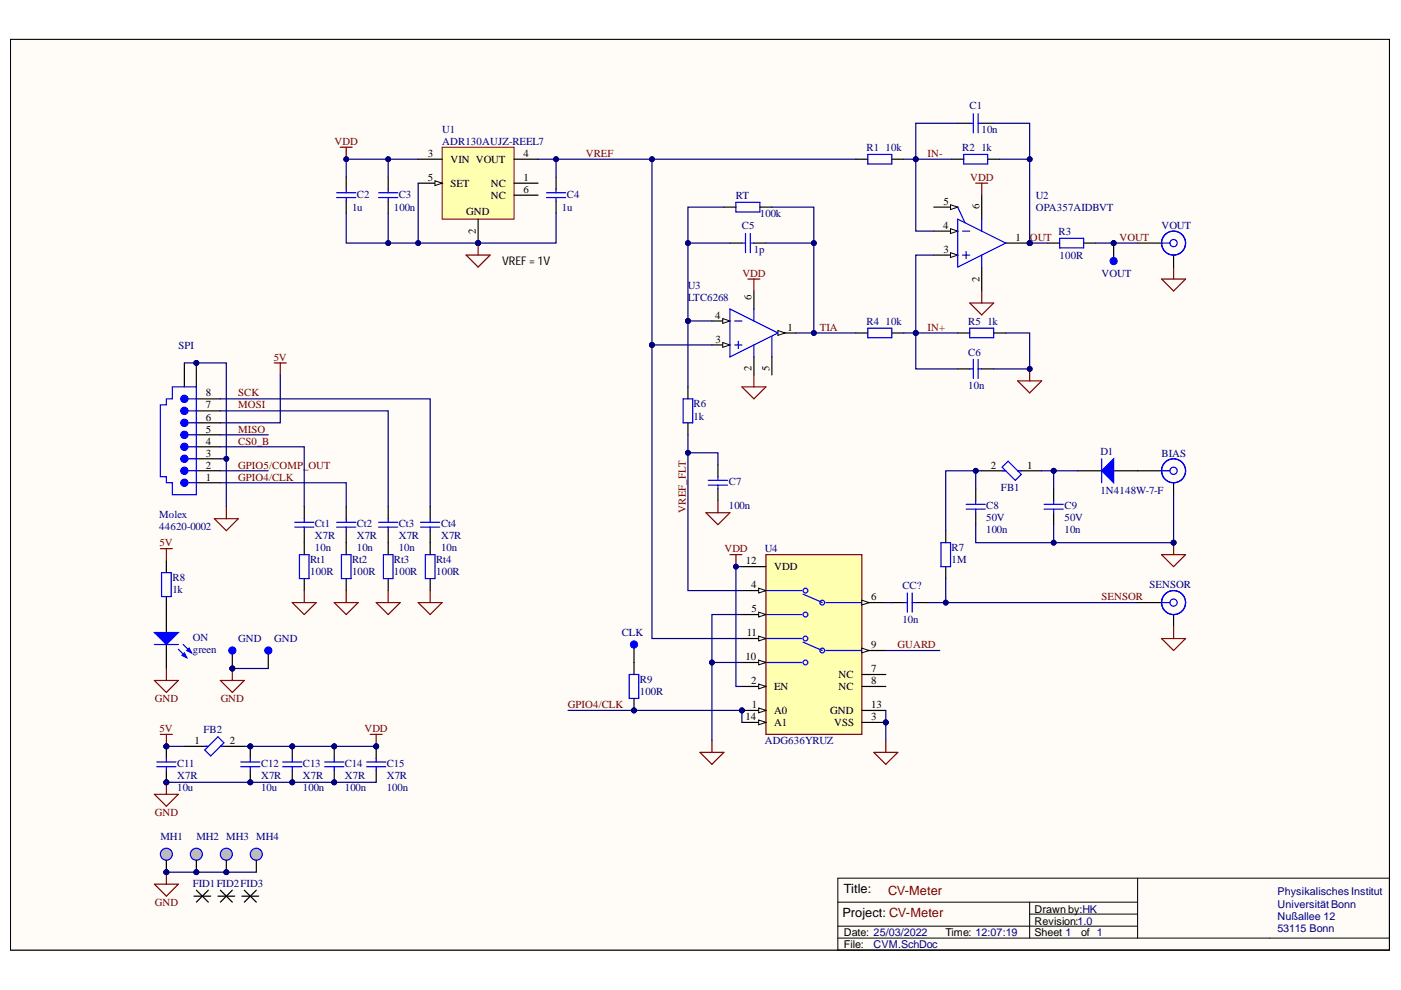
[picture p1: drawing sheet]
<svg xmlns="http://www.w3.org/2000/svg" width="297mm" height="210mm" viewBox="0 0 297 210" stroke-linecap="round" stroke-linejoin="round" font-family="sans-serif">
<defs><g id="words">
<g font-size="2.7">
<text x="178.9" y="189.4">Title:</text>
<text x="178.6" y="194.5">Project: CV-Meter</text>
</g>
<text font-size="2.7" fill="#800000" x="188.3" y="189.7">CV-Meter</text>
<text font-size="2.5" x="106.5" y="56.2">VREF =1V</text>
<g font-size="2.3" fill="#000080">
<text x="205.5" y="23.1">C1</text>
<text x="93.8" y="28.2">U1</text>
<text x="208.1" y="28.2">10n</text>
<text x="93.8" y="30.8">ADR130AUJZ-REEL7</text>
<text x="183.7" y="32">R1</text>
<text x="187.8" y="32">10k</text>
<text x="204" y="32">R2</text>
<text x="208.1" y="32">1k</text>
<text x="75.6" y="41.9">C2</text>
<text x="84.5" y="41.9">C3</text>
<text x="120.2" y="41.9">C4</text>
<text x="74.6" y="44.7">1u</text>
<text x="83.5" y="44.7">100n</text>
<text x="119.1" y="44.7">1u</text>
<text x="156" y="42.2">RT</text>
<text x="161.1" y="46">100k</text>
<text x="219.6" y="42.2">U2</text>
<text x="219.6" y="44.7">OPA357AIDBVT</text>
<text x="157.3" y="48.5">C5</text>
<text x="159.8" y="53.6">1p</text>
<text x="224.4" y="49.8">R3</text>
<text x="246.2" y="48.5">VOUT</text>
<text x="224.7" y="54.9">100R</text>
<text x="233.5" y="58.7">VOUT</text>
<text x="145.8" y="61.2">U3</text>
<text x="145.8" y="63.8">LTC6268</text>
<text x="183.7" y="68.8">R4</text>
<text x="187.8" y="68.8">10k</text>
<text x="205.3" y="68.8">R5</text>
<text x="209.3" y="68.8">1k</text>
<text x="37.8" y="73.9">SPI</text>
<text x="205.3" y="75.4">C6</text>
<text x="205.3" y="82.5">10n</text>
<text x="147.1" y="89">1k</text>
<text x="147.1" y="86.3">R6</text>
<text x="233.3" y="96.6">D1</text>
<text x="246.2" y="96.8">BIAS</text>
<text x="154.5" y="108">100n</text>
<text x="154.5" y="102.9">C7</text>
<text x="209.1" y="108">C8</text>
<text x="212.2" y="104.2">FB1</text>
<text x="225.7" y="108">C9</text>
<text x="233.3" y="104.7">1N4148W-7-F</text>
<text x="33.8" y="109.8">Molex</text>
<text x="33.8" y="112.3">44620-0002</text>
<text x="66.8" y="111.8">Ct1</text>
<text x="75.6" y="111.8">Ct2</text>
<text x="84.5" y="111.8">Ct3</text>
<text x="93.5" y="111.8">Ct4</text>
<text x="209.1" y="113.1">100n</text>
<text x="209.1" y="110.5">50V</text>
<text x="225.7" y="113.1">10n</text>
<text x="225.7" y="110.5">50V</text>
<text x="65.7" y="119.4">Rt1</text>
<text x="66.8" y="116.9">10n</text>
<text x="66.8" y="114.3">X7R</text>
<text x="74.6" y="119.4">Rt2</text>
<text x="75.6" y="116.9">10n</text>
<text x="75.6" y="114.3">X7R</text>
<text x="83.5" y="119.4">Rt3</text>
<text x="84.5" y="116.9">10n</text>
<text x="84.5" y="114.3">X7R</text>
<text x="92.5" y="119.4">Rt4</text>
<text x="93.5" y="116.9">10n</text>
<text x="93.5" y="114.3">X7R</text>
<text x="162.1" y="117.1">U4</text>
<text x="201.7" y="119.4">1M</text>
<text x="201.7" y="116.9">R7</text>
<text x="36.6" y="125.7">1k</text>
<text x="36.6" y="123.2">R8</text>
<text x="65.7" y="121.9">100R</text>
<text x="74.6" y="121.9">100R</text>
<text x="83.5" y="121.9">100R</text>
<text x="92.5" y="121.9">100R</text>
<text x="191.3" y="125">CC?</text>
<text x="243.7" y="124.7">SENSOR</text>
<text x="40.9" y="135.9">ON</text>
<text x="50.5" y="136.1">GND</text>
<text x="58.1" y="136.1">GND</text>
<text x="131.8" y="134.9">CLK</text>
<text x="191.3" y="132.1">10n</text>
<text x="40.9" y="138.4">green</text>
<text x="135.6" y="147.3">100R</text>
<text x="135.6" y="144.8">R9</text>
<text x="43.2" y="155.5">FB2</text>
<text x="162.1" y="157.8">ADG636YRUZ</text>
<text x="37.6" y="167.7">10u</text>
<text x="37.6" y="162.6">C11</text>
<text x="37.6" y="165.2">X7R</text>
<text x="55.3" y="167.7">10u</text>
<text x="55.3" y="162.6">C12</text>
<text x="55.3" y="165.2">X7R</text>
<text x="64.2" y="167.7">100n</text>
<text x="64.2" y="162.6">C13</text>
<text x="64.2" y="165.2">X7R</text>
<text x="73.1" y="167.7">100n</text>
<text x="73.1" y="162.6">C14</text>
<text x="73.1" y="165.2">X7R</text>
<text x="82" y="167.7">100n</text>
<text x="82" y="162.6">C15</text>
<text x="82" y="165.2">X7R</text>
<text x="34" y="178.1">MH1</text>
<text x="41.6" y="178.1">MH2 MH3 MH4</text>
<text x="40.9" y="188">FID1FID2FID3</text>
<text x="270.9" y="189.8">PhysikalischesInstitut</text>
<text x="270.9" y="195.1">Nußallee 12</text>
<text x="270.9" y="197.6">53115 Bonn</text>
<text x="270.9" y="192.6">UniversitätBonn</text>
<text x="185.2" y="201">CVM.SchDoc</text>
</g>
<g font-size="2.3" fill="#800000">
<text x="70.9" y="30.8">VDD</text>
<text x="124.2" y="33.3">VREF</text>
<text x="196.7" y="33.3">IN-</text>
<text x="205.7" y="38.4">VDD</text>
<text x="218.3" y="51.1">OUT</text>
<text x="237.4" y="51.1">VOUT</text>
<text x="157.4" y="58.7">VDD</text>
<text x="173.8" y="70.1">TIA</text>
<text x="196.7" y="70.1">IN+</text>
<text x="58" y="76.4">5V</text>
<text x="50.5" y="86.6">MOSI</text>
<text x="50.5" y="84.1">SCK</text>
<text x="50.5" y="94.3">CS0_B</text>
<text x="50.5" y="91.8">MISO</text>
<text x="50.5" y="101.9">GPIO4/CLK</text>
<text x="50.5" y="99.4">GPIO5/COMP_OUT</text>
<text x="145.4" y="108.7" transform="rotate(-90 145.4 108.7)">VREF_FLT</text>
<text x="33.8" y="115.9">5V</text>
<text x="153.6" y="117.1">VDD</text>
<text x="233.5" y="127.3">SENSOR</text>
<text x="190.3" y="137.4">GUARD</text>
<text x="32.8" y="148.9">GND</text>
<text x="46.8" y="148.9">GND</text>
<text x="33.8" y="155.3">5V</text>
<text x="77.3" y="155.3">VDD</text>
<text x="120.4" y="150.2">GPIO4/CLK</text>
<text x="32.8" y="173">GND</text>
<text x="32.8" y="192">GND</text>
</g>
<g font-size="2.3">
<text x="90.7" y="33.3">3</text>
<text x="95.5" y="34.6">VIN VOUT</text>
<text x="111" y="33.3">4</text>
<text x="90.7" y="38.4">5</text>
<text x="95.5" y="39.7">SET</text>
<text x="104.1" y="39.7">NC</text>
<text x="111" y="38.4">1</text>
<text x="111" y="40.9">6</text>
<text x="98.8" y="45.5">GND</text>
<text x="104.1" y="42.2">NC</text>
<text x="200" y="43.5">5</text>
<text x="207.7" y="44.4" transform="rotate(-90 207.7 44.4)">6</text>
<text x="100.9" y="49.6" transform="rotate(-90 100.9 49.6)">2</text>
<text x="200" y="48.5">4</text>
<text x="200" y="53.6">3</text>
<text x="215.3" y="51.1">1</text>
<text x="207.7" y="59.7" transform="rotate(-90 207.7 59.7)">2</text>
<text x="159.3" y="63.5" transform="rotate(-90 159.3 63.5)">6</text>
<text x="151.6" y="67.6">4</text>
<text x="167" y="70.1">1</text>
<text x="151.7" y="72.6">3</text>
<text x="159.3" y="78.7" transform="rotate(-90 159.3 78.7)">2</text>
<text x="163.1" y="78.7" transform="rotate(-90 163.1 78.7)">5</text>
<text x="43.7" y="84.1">8</text>
<text x="43.7" y="89.2">6</text>
<text x="43.7" y="86.6">7</text>
<text x="43.7" y="91.8">5</text>
<text x="43.7" y="94.3">4</text>
<text x="43.7" y="99.4">2</text>
<text x="43.7" y="96.8">3</text>
<text x="43.7" y="101.9">1</text>
<text x="210.1" y="99.4">2</text>
<text x="217.8" y="99.4">1</text>
<text x="158.2" y="119.7">12</text>
<text x="159.3" y="124.7">4</text>
<text x="164.2" y="120.9">VDD</text>
<text x="159.3" y="129.8">5</text>
<text x="184.7" y="127.3">6</text>
<text x="158.3" y="134.9">11</text>
<text x="184.7" y="137.4">9</text>
<text x="158.1" y="140">10</text>
<text x="177.8" y="143.8">NC</text>
<text x="184.7" y="142.5">7</text>
<text x="159.3" y="145">2</text>
<text x="164.2" y="146.3">EN</text>
<text x="177.8" y="146.3">NC</text>
<text x="184.7" y="145">8</text>
<text x="158.1" y="152.7">14</text>
<text x="159.4" y="150.2">1</text>
<text x="164.2" y="151.5">A0</text>
<text x="164.2" y="154">A1</text>
<text x="176" y="151.5">GND</text>
<text x="176.9" y="154">VSS</text>
<text x="184.7" y="150.2">13</text>
<text x="184.7" y="152.7">3</text>
<text x="41.2" y="157.8">1</text>
<text x="48.7" y="157.8">2</text>
<text x="219.3" y="196.1">Revision:1.0</text>
<text x="219.3" y="193.6">Drawn by:HK</text>
<text x="178.9" y="198.4">Date: 25/03/2022</text>
<text x="178.9" y="201">File:</text>
<text x="200.5" y="198.4">Time: 12:07:19</text>
<text x="219.3" y="198.4">Sheet 1</text>
<text x="229.2" y="198.4">of 1</text>
</g>
</g></defs>
<path d="M2.2 8.4h292.4v193h-292.4z" fill-rule="evenodd" fill="#fffcf8"/>
<path d="M2.2 8.4h292.4v193h-292.4z" fill="none" stroke="#000" stroke-width=".21"/>
<path d="M2.2 8.4h292.4v193h-292.4z" fill-rule="evenodd" fill="#fffcf8"/>
<path d="M2.2 8.4h292.4v193h-292.4zM177.6 186.2h117v15.2h-117zM177.6 191.3h63.6M177.6 198.9h117M177.6 196.4h63.6M218.3 191.3v7.6M218.3 193.8h22.9M241.2 186.2v12.7" fill="none" stroke="#000" stroke-width=".21"/>
<circle cx="35.3" cy="158.2" r=".51" fill="#000080"/>
<circle cx="35.3" cy="158.2" r=".51" fill="none" stroke="#000080" stroke-width=".21"/>
<circle cx="35.3" cy="165.9" r=".51" fill="#000080"/>
<circle cx="35.3" cy="165.9" r=".51" fill="none" stroke="#000080" stroke-width=".21"/>
<path d="M33.2 162.6h4.1M33.2 161.6h4.1" fill="none" stroke="#00f" stroke-width=".25"/>
<path d="M35.3 158.2v2.6" fill="none" stroke="#000" stroke-width=".25"/>
<circle cx="35.3" cy="158.2" r=".51" fill="#000080"/>
<circle cx="35.3" cy="158.2" r=".51" fill="none" stroke="#000080" stroke-width=".21"/>
<path d="M35.3 163.3v2.6" fill="none" stroke="#000" stroke-width=".25"/>
<circle cx="35.3" cy="165.9" r=".51" fill="#000080"/>
<circle cx="35.3" cy="165.9" r=".51" fill="none" stroke="#000080" stroke-width=".21"/>
<path d="M35.3 160.8v.8M35.3 162.6v.7" fill="none" stroke="#00f" stroke-width=".25"/>
<path d="M34 155.7h2.5M35.3 155.7v2.5" fill="none" stroke="#800000" stroke-width=".25"/>
<circle cx="35.3" cy="158.2" r=".51" fill="#000080"/>
<circle cx="35.3" cy="158.2" r=".51" fill="none" stroke="#000080" stroke-width=".21"/>
<path d="M32.7 168.4h5.1l-2.5 2.5zM35.3 165.9v2.5" fill="none" stroke="#800000" stroke-width=".25"/>
<circle cx="35.3" cy="165.9" r=".51" fill="#000080"/>
<circle cx="35.3" cy="165.9" r=".51" fill="none" stroke="#000080" stroke-width=".21"/>
<circle cx="53.1" cy="158.2" r=".51" fill="#000080"/>
<circle cx="53.1" cy="158.2" r=".51" fill="none" stroke="#000080" stroke-width=".21"/>
<circle cx="53.1" cy="165.9" r=".51" fill="#000080"/>
<circle cx="53.1" cy="165.9" r=".51" fill="none" stroke="#000080" stroke-width=".21"/>
<path d="M51 162.6h4.1M51 161.6h4.1" fill="none" stroke="#00f" stroke-width=".25"/>
<path d="M53.1 158.2v2.6" fill="none" stroke="#000" stroke-width=".25"/>
<circle cx="53.1" cy="158.2" r=".51" fill="#000080"/>
<circle cx="53.1" cy="158.2" r=".51" fill="none" stroke="#000080" stroke-width=".21"/>
<path d="M53.1 163.3v2.6" fill="none" stroke="#000" stroke-width=".25"/>
<circle cx="53.1" cy="165.9" r=".51" fill="#000080"/>
<circle cx="53.1" cy="165.9" r=".51" fill="none" stroke="#000080" stroke-width=".21"/>
<path d="M53.1 160.8v.8M53.1 162.6v.7" fill="none" stroke="#00f" stroke-width=".25"/>
<path d="M78.5 155.7h2.5M79.8 155.7v2.5" fill="none" stroke="#800000" stroke-width=".25"/>
<circle cx="79.8" cy="158.2" r=".51" fill="#000080"/>
<circle cx="79.8" cy="158.2" r=".51" fill="none" stroke="#000080" stroke-width=".21"/>
<circle cx="62" cy="158.2" r=".51" fill="#000080"/>
<circle cx="62" cy="158.2" r=".51" fill="none" stroke="#000080" stroke-width=".21"/>
<circle cx="62" cy="165.9" r=".51" fill="#000080"/>
<circle cx="62" cy="165.9" r=".51" fill="none" stroke="#000080" stroke-width=".21"/>
<path d="M59.9 162.6h4.1M59.9 161.6h4.1" fill="none" stroke="#00f" stroke-width=".25"/>
<path d="M62 158.2v2.6" fill="none" stroke="#000" stroke-width=".25"/>
<circle cx="62" cy="158.2" r=".51" fill="#000080"/>
<circle cx="62" cy="158.2" r=".51" fill="none" stroke="#000080" stroke-width=".21"/>
<path d="M62 163.3v2.6" fill="none" stroke="#000" stroke-width=".25"/>
<circle cx="62" cy="165.9" r=".51" fill="#000080"/>
<circle cx="62" cy="165.9" r=".51" fill="none" stroke="#000080" stroke-width=".21"/>
<path d="M43.4 159l2.8-2.8 1.3 1.3-2.8 2.8zM43.4 158.2h.8M46.7 158.2h.8M62 160.8v.8M62 162.6v.7" fill="none" stroke="#00f" stroke-width=".25"/>
<path d="M39.1 158.2h5.1M46.7 158.2h5.1" fill="none" stroke="#000" stroke-width=".25"/>
<circle cx="70.9" cy="158.2" r=".51" fill="#000080"/>
<circle cx="70.9" cy="158.2" r=".51" fill="none" stroke="#000080" stroke-width=".21"/>
<circle cx="70.9" cy="165.9" r=".51" fill="#000080"/>
<circle cx="70.9" cy="165.9" r=".51" fill="none" stroke="#000080" stroke-width=".21"/>
<path d="M68.8 162.6h4.1M68.8 161.6h4.1" fill="none" stroke="#00f" stroke-width=".25"/>
<path d="M70.9 158.2v2.6" fill="none" stroke="#000" stroke-width=".25"/>
<circle cx="70.9" cy="158.2" r=".51" fill="#000080"/>
<circle cx="70.9" cy="158.2" r=".51" fill="none" stroke="#000080" stroke-width=".21"/>
<path d="M70.9 163.3v2.6" fill="none" stroke="#000" stroke-width=".25"/>
<circle cx="70.9" cy="165.9" r=".51" fill="#000080"/>
<circle cx="70.9" cy="165.9" r=".51" fill="none" stroke="#000080" stroke-width=".21"/>
<path d="M70.9 160.8v.8M70.9 162.6v.7" fill="none" stroke="#00f" stroke-width=".25"/>
<circle cx="79.8" cy="158.2" r=".51" fill="#000080"/>
<circle cx="79.8" cy="158.2" r=".51" fill="none" stroke="#000080" stroke-width=".21"/>
<path d="M77.7 162.6h4.1M77.7 161.6h4.1" fill="none" stroke="#00f" stroke-width=".25"/>
<path d="M79.8 158.2v2.6" fill="none" stroke="#000" stroke-width=".25"/>
<circle cx="79.8" cy="158.2" r=".51" fill="#000080"/>
<circle cx="79.8" cy="158.2" r=".51" fill="none" stroke="#000080" stroke-width=".21"/>
<path d="M153.5 43.9h2.5M154.8 51.5h2.5M159.8 51.5h2.6M161.1 43.9h2.6M164.9 70.6h3.8M189.1 127.8h2.5M194.2 127.8h2.5M79.8 163.3v2.6" fill="none" stroke="#000" stroke-width=".25"/>
<path d="M156 42.9h5.1v2h-5.1zM157.3 51.5h.8M158.1 49.5v4.1M159.1 49.5v4.1M159.1 51.5h.7M191.6 127.8h.8M192.4 125.7v4.1M193.4 125.7v4.1M193.4 127.8h.8M79.8 160.8v.8M79.8 162.6v.7" fill="none" stroke="#00f" stroke-width=".25"/>
<path d="M164.9 70.1l1.6 .5-1.6 .5z" fill="#f8fcff"/>
<path d="M164.9 70.1l1.6 .5-1.6 .5z" fill="none" stroke="#000" stroke-width=".21"/>
<path d="M150.9 73.1h3.9M159.8 75.7v3.8" fill="none" stroke="#000" stroke-width=".25"/>
<path d="M153.2 72.6l1.6 .5-1.6 .5z" fill="#f8fcff"/>
<path d="M153.2 72.6l1.6 .5-1.6 .5z" fill="none" stroke="#000" stroke-width=".21"/>
<path d="M150.9 68.1h3.9" fill="none" stroke="#000" stroke-width=".25"/>
<path d="M153.2 67.5l1.6 .6-1.6 .5z" fill="#f8fcff"/>
<path d="M153.2 67.5l1.6 .6-1.6 .5z" fill="none" stroke="#000" stroke-width=".21"/>
<g fill="none" stroke="#000" stroke-width=".25">
<path d="M159.8 61.7v3.8M163.7 75.7v3.8M208.1 99.8h5.1M215.8 99.8h5.1M228.5 99.8h5.1M236.1 99.8h5.1M200.5 112.5v2.6M206.9 103.6v2.6M206.9 108.7v2.5M223.4 103.6v2.6M223.4 108.7v2.5M200.5 120.1v2.6"/>
<path d="M241.2 127.8h5.1M248.8 130.3v2.5"/>
</g>
<g fill="none" stroke="#00f" stroke-width=".25">
<path d="M154.8 65.5l10.1 5.1-10.1 5.1zM155.8 68.1h1.5M155.8 73.1h1.5M156.5 72.4v1.5M159.8 65.5v2.6M159.8 73.1v2.6M163.7 71.4v4.3M212.5 99.1l1.2-1.3 2.8 2.8-1.2 1.2zM212.5 99.8h.7M215.8 99.8h.7M199.5 115.1h2v5h-2zM204.8 106.9h4.1"/>
<path d="M204.8 107.9h4.1M206.9 106.2v.7M206.9 107.9v.8M221.4 106.9h4M221.4 107.9h4M223.4 106.2v.7M223.4 107.9v.8M246.3 127.8h1.8"/>
<circle cx="248.8" cy="127.8" r=".76"/>
<circle cx="248.8" cy="127.8" r="2.54"/>
</g>
<path d="M158.6 59.2h2.5M159.8 59.2v2.5M159.8 79.5v2.5M157.3 82h5.1l-2.6 2.6z" fill="none" stroke="#800000" stroke-width=".25"/>
<path d="M233.6 99.8l2.5-2.5v5.1z" fill="#00f"/>
<g fill="none" stroke="#00f" stroke-width=".25">
<path d="M233.6 99.8l2.5-2.5v5.1zM233.6 97.3v5.1M246.3 99.8h1.8"/>
<circle cx="248.8" cy="99.8" r=".76"/>
<circle cx="248.8" cy="99.8" r="2.54"/>
</g>
<path d="M241.2 99.8h5.1M248.8 102.4v2.5" fill="none" stroke="#000" stroke-width=".25"/>
<path d="M246.3 117.6h5.1l-2.6 2.5zM248.8 115.1v2.5" fill="none" stroke="#800000" stroke-width=".25"/>
<circle cx="248.8" cy="115.1" r=".51" fill="#000080"/>
<circle cx="248.8" cy="115.1" r=".51" fill="none" stroke="#000080" stroke-width=".21"/>
<path d="M246.3 59.2h5.1l-2.6 2.5zM248.8 56.6v2.6M246.3 135.4h5.1l-2.6 2.5zM248.8 132.8v2.6" fill="none" stroke="#800000" stroke-width=".25"/>
<circle cx="218.3" cy="51.5" r=".51" fill="#000080"/>
<circle cx="218.3" cy="51.5" r=".51" fill="none" stroke="#000080" stroke-width=".21"/>
<path d="M213.2 51.5h5.1" fill="none" stroke="#000" stroke-width=".25"/>
<circle cx="218.3" cy="51.5" r=".51" fill="#000080"/>
<circle cx="218.3" cy="51.5" r=".51" fill="none" stroke="#000080" stroke-width=".21"/>
<path d="M198 54.1h5.1M208.1 56.6v5.1" fill="none" stroke="#000" stroke-width=".25"/>
<path d="M201.5 53.6l1.6 .5-1.6 .5z" fill="#f8fcff"/>
<path d="M201.5 53.6l1.6 .5-1.6 .5z" fill="none" stroke="#000" stroke-width=".21"/>
<path d="M198 49h5.1" fill="none" stroke="#000" stroke-width=".25"/>
<path d="M201.5 48.5l1.6 .5-1.6 .5z" fill="#f8fcff"/>
<path d="M201.5 48.5l1.6 .5-1.6 .5z" fill="none" stroke="#000" stroke-width=".21"/>
<path d="M198 43.9h5.1" fill="none" stroke="#000" stroke-width=".25"/>
<path d="M201.5 43.4l1.6 .5-1.6 .5z" fill="#f8fcff"/>
<path d="M201.5 43.4l1.6 .5-1.6 .5z" fill="none" stroke="#000" stroke-width=".21"/>
<path d="M181.5 33.8h2.5M189.1 33.8h2.5M201.8 33.8h2.5M209.4 33.8h2.6M208.1 41.4v5.1M181.5 70.6h2.5M189.1 70.6h2.5M203.1 70.6h2.5M210.7 70.6h2.5" fill="none" stroke="#000" stroke-width=".25"/>
<path d="M184 32.7h5.1v2.1h-5.1zM204.3 32.7h5.1v2.1h-5.1zM203.1 46.5l10.1 5-10.1 5.1zM203.1 43.9l1.5 3.3M204.1 49h1.5M204.1 54.1h1.5M204.8 53.3v1.5M208.1 46.5v2.5M208.1 54.1v2.5M184 69.6h5.1v2h-5.1zM205.6 69.6h5.1v2h-5.1z" fill="none" stroke="#00f" stroke-width=".25"/>
<path d="M206.9 38.8h2.5M208.1 38.8v2.6M205.6 64.2h5.1l-2.6 2.6zM208.1 61.7v2.5M218.3 78.2v2.6M215.8 80.8h5.1l-2.6 2.5z" fill="none" stroke="#800000" stroke-width=".25"/>
<circle cx="218.3" cy="78.2" r=".51" fill="#000080"/>
<circle cx="218.3" cy="78.2" r=".51" fill="none" stroke="#000080" stroke-width=".21"/>
<path d="M224.7 50.5h5.1v2.1h-5.1zM144.8 84.6h2.1v5.1h-2.1zM150.2 102.9h4M150.2 101.8h4M152.2 101.1v.7M152.2 102.9v.7" fill="none" stroke="#00f" stroke-width=".25"/>
<path d="M222.1 51.5h2.6M229.8 51.5h2.5M145.9 82v2.6M145.9 89.7v2.5M152.2 98.5v2.6M152.2 103.6v2.6" fill="none" stroke="#000" stroke-width=".25"/>
<path d="M149.7 108.7h5.1l-2.6 2.5zM152.2 106.2v2.5" fill="none" stroke="#800000" stroke-width=".25"/>
<circle cx="236.1" cy="51.5" r=".51" fill="#000080"/>
<circle cx="236.1" cy="51.5" r=".51" fill="none" stroke="#000080" stroke-width=".21"/>
<path d="M236.1 51.5v3.9" fill="none" stroke="#000" stroke-width=".25"/>
<circle cx="236.1" cy="51.5" r=".51" fill="#000080"/>
<circle cx="236.1" cy="51.5" r=".51" fill="none" stroke="#000080" stroke-width=".21"/>
<circle cx="236.1" cy="55.4" r=".76" fill="#00f"/>
<circle cx="236.1" cy="55.4" r=".76" fill="none" stroke="#00f" stroke-width=".21"/>
<path d="M205.6 26.1h.8M206.4 24.1v4.1M207.4 24.1v4.1M207.4 26.1h.7M205.6 78.2h.8M206.4 76.2v4M207.4 76.2v4M207.4 78.2h.7" fill="none" stroke="#00f" stroke-width=".25"/>
<path d="M203.1 26.1h2.5M208.1 26.1h2.6M203.1 78.2h2.5M208.1 78.2h2.6" fill="none" stroke="#000" stroke-width=".25"/>
<path d="M58.2 76.9h2.5M59.4 76.9v2.6M45.4 110h5.1l-2.5 2.5zM48 107.4v2.6" fill="none" stroke="#800000" stroke-width=".25"/>
<circle cx="49.3" cy="141.7" r=".51" fill="#000080"/>
<circle cx="49.3" cy="141.7" r=".51" fill="none" stroke="#000080" stroke-width=".21"/>
<path d="M49.3 137.9v3.8" fill="none" stroke="#000" stroke-width=".25"/>
<circle cx="49.3" cy="141.7" r=".51" fill="#000080"/>
<circle cx="49.3" cy="141.7" r=".51" fill="none" stroke="#000080" stroke-width=".21"/>
<circle cx="49.3" cy="137.9" r=".76" fill="#00f"/>
<circle cx="49.3" cy="137.9" r=".76" fill="none" stroke="#00f" stroke-width=".21"/>
<path d="M56.9 137.9v3.8" fill="none" stroke="#000" stroke-width=".25"/>
<circle cx="56.9" cy="137.9" r=".76" fill="#00f"/>
<circle cx="56.9" cy="137.9" r=".76" fill="none" stroke="#00f" stroke-width=".21"/>
<path d="M46.7 144.3h5.1l-2.5 2.5zM49.3 141.7v2.6" fill="none" stroke="#800000" stroke-width=".25"/>
<circle cx="49.3" cy="141.7" r=".51" fill="#000080"/>
<circle cx="49.3" cy="141.7" r=".51" fill="none" stroke="#000080" stroke-width=".21"/>
<path d="M34.3 121.4h2v5.1h-2z" fill="none" stroke="#00f" stroke-width=".25"/>
<path d="M35.3 118.9v2.5M35.3 126.5v7.6M35.3 136.7v5" fill="none" stroke="#000" stroke-width=".25"/>
<path d="M32.7 134.1h5.1l-2.5 2.6z" fill="#00f"/>
<path d="M32.7 134.1h5.1l-2.5 2.6zM37.8 137.7l1.8 1.7" fill="none" stroke="#00f" stroke-width=".25"/>
<path d="M38.6 138.9l.5-.5 .5 1z" fill="#00f"/>
<path d="M32.7 136.7h5.1M38.6 138.9l.5-.5 .5 1zM38.8 136.7l1.8 1.7" fill="none" stroke="#00f" stroke-width=".25"/>
<path d="M40.1 137.4l.5 1-1-.5z" fill="#00f"/>
<g fill="none" stroke="#00f" stroke-width=".25">
<path d="M62.5 111.8h4M62.5 110.7h4M63.5 117.6h2v5.1h-2zM64.5 110v.7M64.5 111.8v.7M71.4 111.8h4M71.4 110.7h4M72.4 117.6h2v5.1h-2zM73.4 110v.7M73.4 111.8v.7M80.3 111.8h4M80.3 110.7h4"/>
<path d="M81.3 117.6h2v5.1h-2zM82.3 110v.7M82.3 111.8v.7M89.2 111.8h4M89.2 110.7h4M90.2 117.6h2v5.1h-2zM91.2 110v.7M91.2 111.8v.7M40.1 137.4l.5 1-1-.5z"/>
</g>
<path d="M34 116.3h2.5M35.3 116.3v2.6M62 127.8h5.1l-2.6 2.5zM64.5 125.2v2.6M70.9 127.8h5l-2.5 2.5zM73.4 125.2v2.6M79.8 127.8h5l-2.5 2.5zM82.3 125.2v2.6M88.7 127.8h5l-2.5 2.5zM91.2 125.2v2.6M32.7 144.3h5.1l-2.5 2.5zM35.3 141.7v2.6" fill="none" stroke="#800000" stroke-width=".25"/>
<path d="M64.5 107.4v2.6M64.5 112.5v5.1M73.4 107.4v2.6M73.4 112.5v5.1M82.3 107.4v2.6M82.3 112.5v5.1M91.2 107.4v2.6M91.2 112.5v5.1M64.5 122.7v2.5M73.4 122.7v2.5M82.3 122.7v2.5M91.2 122.7v2.5" fill="none" stroke="#000" stroke-width=".25"/>
<circle cx="157.3" cy="150.6" r=".51" fill="#000080"/>
<circle cx="157.3" cy="150.6" r=".51" fill="none" stroke="#000080" stroke-width=".21"/>
<circle cx="187.8" cy="153.2" r=".51" fill="#000080"/>
<circle cx="187.8" cy="153.2" r=".51" fill="none" stroke="#000080" stroke-width=".21"/>
<path d="M162.4 117.6h20.3v38.1h-20.3z" fill-rule="evenodd" fill="#ffffb0"/>
<path d="M162.4 117.6h20.3v38.1h-20.3z" fill="none" stroke="#800000" stroke-width=".25"/>
<g fill="none" stroke="#00f" stroke-width=".25">
<path d="M162.4 125.2h7.6M162.4 130.3h7.6M162.4 135.4h7.6M170.3 126l4 1.8M170.3 136.1l4 1.8M175.1 127.8h7.6M175.1 137.9h7.6M162.4 140.5h7.6"/>
<circle cx="170.8" cy="125.2" r=".51"/>
<circle cx="170.8" cy="135.4" r=".51"/>
<circle cx="170.8" cy="130.3" r=".51"/>
<circle cx="174.3" cy="127.8" r=".51"/>
<circle cx="174.3" cy="137.9" r=".51"/>
<circle cx="170.8" cy="140.5" r=".51"/>
</g>
<path d="M157.3 120.1h5.1M157.3 150.6h5.1" fill="none" stroke="#000" stroke-width=".25"/>
<path d="M160.9 150.1l1.5 .5-1.5 .5z" fill="#f8fcff"/>
<path d="M160.9 150.1l1.5 .5-1.5 .5z" fill="none" stroke="#000" stroke-width=".21"/>
<circle cx="157.3" cy="150.6" r=".51" fill="#000080"/>
<circle cx="157.3" cy="150.6" r=".51" fill="none" stroke="#000080" stroke-width=".21"/>
<path d="M157.3 153.2h5.1" fill="none" stroke="#000" stroke-width=".25"/>
<path d="M160.9 152.7l1.5 .5-1.5 .5z" fill="#f8fcff"/>
<path d="M160.9 152.7l1.5 .5-1.5 .5z" fill="none" stroke="#000" stroke-width=".21"/>
<path d="M182.7 127.8h5.1" fill="none" stroke="#000" stroke-width=".25"/>
<path d="M182.7 127.3l1.5 .5-1.5 .5z" fill="#f8fcff"/>
<path d="M182.7 127.3l1.5 .5-1.5 .5z" fill="none" stroke="#000" stroke-width=".21"/>
<path d="M182.7 137.9h5.1" fill="none" stroke="#000" stroke-width=".25"/>
<path d="M182.7 137.4l1.5 .5-1.5 .5z" fill="#f8fcff"/>
<path d="M182.7 137.4l1.5 .5-1.5 .5z" fill="none" stroke="#000" stroke-width=".21"/>
<path d="M157.3 145.5h5.1" fill="none" stroke="#000" stroke-width=".25"/>
<path d="M160.9 145l1.5 .5-1.5 .6z" fill="#f8fcff"/>
<path d="M160.9 145l1.5 .5-1.5 .6z" fill="none" stroke="#000" stroke-width=".21"/>
<path d="M157.3 125.2h5.1" fill="none" stroke="#000" stroke-width=".25"/>
<path d="M160.9 124.7l1.5 .5-1.5 .5z" fill="#f8fcff"/>
<path d="M160.9 124.7l1.5 .5-1.5 .5z" fill="none" stroke="#000" stroke-width=".21"/>
<path d="M157.3 130.3h5.1" fill="none" stroke="#000" stroke-width=".25"/>
<path d="M160.9 129.8l1.5 .5-1.5 .5z" fill="#f8fcff"/>
<path d="M160.9 129.8l1.5 .5-1.5 .5z" fill="none" stroke="#000" stroke-width=".21"/>
<path d="M157.3 135.4h5.1" fill="none" stroke="#000" stroke-width=".25"/>
<path d="M160.9 134.9l1.5 .5-1.5 .5z" fill="#f8fcff"/>
<path d="M160.9 134.9l1.5 .5-1.5 .5z" fill="none" stroke="#000" stroke-width=".21"/>
<path d="M157.3 140.5h5.1" fill="none" stroke="#000" stroke-width=".25"/>
<path d="M160.9 140l1.5 .5-1.5 .5z" fill="#f8fcff"/>
<path d="M160.9 140l1.5 .5-1.5 .5z" fill="none" stroke="#000" stroke-width=".21"/>
<path d="M182.7 143h5.1M182.7 145.5h5.1M182.7 150.6h5.1M182.7 153.2h5.1" fill="none" stroke="#000" stroke-width=".25"/>
<circle cx="187.8" cy="153.2" r=".51" fill="#000080"/>
<circle cx="187.8" cy="153.2" r=".51" fill="none" stroke="#000080" stroke-width=".21"/>
<path d="M154.8 117.6h2.5M156 117.6v2.5M148.4 159.5h5.1l-2.6 2.6zM150.9 157v2.5M185.3 159.5h5.1l-2.6 2.6zM187.8 157v2.5" fill="none" stroke="#800000" stroke-width=".25"/>
<circle cx="156" cy="120.1" r=".51" fill="#000080"/>
<circle cx="156" cy="120.1" r=".51" fill="none" stroke="#000080" stroke-width=".21"/>
<circle cx="101.4" cy="51.5" r=".51" fill="#000080"/>
<circle cx="101.4" cy="51.5" r=".51" fill="none" stroke="#000080" stroke-width=".21"/>
<path d="M93.7 31.2h15.3v15.3h-15.3z" fill-rule="evenodd" fill="#ffffb0"/>
<path d="M93.7 31.2h15.3v15.3h-15.3z" fill="none" stroke="#800000" stroke-width=".21"/>
<path d="M109 38.8h5.1M101.4 46.5v5" fill="none" stroke="#000" stroke-width=".25"/>
<circle cx="101.4" cy="51.5" r=".51" fill="#000080"/>
<circle cx="101.4" cy="51.5" r=".51" fill="none" stroke="#000080" stroke-width=".21"/>
<path d="M88.7 33.8h5M88.7 38.8h5M109 33.8h5.1" fill="none" stroke="#000" stroke-width=".25"/>
<path d="M92.2 38.3l1.5 .5-1.5 .5z" fill="#f8fcff"/>
<path d="M92.2 38.3l1.5 .5-1.5 .5z" fill="none" stroke="#000" stroke-width=".21"/>
<path d="M109 41.4h5.1" fill="none" stroke="#000" stroke-width=".25"/>
<path d="M98.8 54.1h5.1l-2.5 2.5zM101.4 51.5v2.6" fill="none" stroke="#800000" stroke-width=".25"/>
<circle cx="101.4" cy="51.5" r=".51" fill="#000080"/>
<circle cx="101.4" cy="51.5" r=".51" fill="none" stroke="#000080" stroke-width=".21"/>
<path d="M71.4 41.9h4M71.4 40.9h4M73.4 40.1v.8M73.4 41.9v.7M80.3 41.9h4M80.3 40.9h4M82.3 40.1v.8M82.3 41.9v.7M115.9 41.9h4M115.9 40.9h4M117.9 40.1v.8M117.9 41.9v.7" fill="none" stroke="#00f" stroke-width=".25"/>
<path d="M73.4 37.6v2.5M82.3 37.6v2.5M117.9 37.6v2.5M73.4 42.6v2.6M82.3 42.6v2.6M117.9 42.6v2.6" fill="none" stroke="#000" stroke-width=".25"/>
<path d="M72.1 31.2h2.6M73.4 31.2v2.6" fill="none" stroke="#800000" stroke-width=".25"/>
<circle cx="73.4" cy="33.8" r=".51" fill="#000080"/>
<circle cx="73.4" cy="33.8" r=".51" fill="none" stroke="#000080" stroke-width=".21"/>
<circle cx="35.3" cy="184.9" r=".51" fill="#000080"/>
<circle cx="35.3" cy="184.9" r=".51" fill="none" stroke="#000080" stroke-width=".21"/>
<circle cx="35.3" cy="181.1" r="1.27" fill="#c0c0c0"/>
<circle cx="35.3" cy="181.1" r="1.27" fill="none" stroke="#00f" stroke-width=".25"/>
<path d="M35.3 182.4v2.5" fill="none" stroke="#000" stroke-width=".25"/>
<circle cx="35.3" cy="184.9" r=".51" fill="#000080"/>
<circle cx="35.3" cy="184.9" r=".51" fill="none" stroke="#000080" stroke-width=".21"/>
<circle cx="41.6" cy="184.9" r=".51" fill="#000080"/>
<circle cx="41.6" cy="184.9" r=".51" fill="none" stroke="#000080" stroke-width=".21"/>
<circle cx="41.6" cy="181.1" r="1.27" fill="#c0c0c0"/>
<circle cx="41.6" cy="181.1" r="1.27" fill="none" stroke="#00f" stroke-width=".25"/>
<path d="M41.6 182.4v2.5" fill="none" stroke="#000" stroke-width=".25"/>
<circle cx="41.6" cy="184.9" r=".51" fill="#000080"/>
<circle cx="41.6" cy="184.9" r=".51" fill="none" stroke="#000080" stroke-width=".21"/>
<circle cx="48" cy="184.9" r=".51" fill="#000080"/>
<circle cx="48" cy="184.9" r=".51" fill="none" stroke="#000080" stroke-width=".21"/>
<circle cx="48" cy="181.1" r="1.27" fill="#c0c0c0"/>
<circle cx="48" cy="181.1" r="1.27" fill="none" stroke="#00f" stroke-width=".25"/>
<path d="M48 182.4v2.5" fill="none" stroke="#000" stroke-width=".25"/>
<circle cx="48" cy="184.9" r=".51" fill="#000080"/>
<circle cx="48" cy="184.9" r=".51" fill="none" stroke="#000080" stroke-width=".21"/>
<circle cx="54.3" cy="181.1" r="1.27" fill="#c0c0c0"/>
<circle cx="54.3" cy="181.1" r="1.27" fill="none" stroke="#00f" stroke-width=".25"/>
<path d="M54.3 182.4v2.5" fill="none" stroke="#000" stroke-width=".25"/>
<path d="M32.7 187.5h5.1l-2.5 2.5zM35.3 184.9v2.6" fill="none" stroke="#800000" stroke-width=".25"/>
<circle cx="35.3" cy="184.9" r=".51" fill="#000080"/>
<circle cx="35.3" cy="184.9" r=".51" fill="none" stroke="#000080" stroke-width=".21"/>
<path d="M241.2 51.5h5.1M248.8 54.1v2.5M41.1 190h3.6M41.6 188.7l2.6 2.6M44.2 188.7l-2.6 2.6M46.2 190h3.6M46.7 188.7l2.6 2.6M49.3 188.7l-2.6 2.6M51.3 190h3.6M51.8 188.7l2.5 2.6M54.3 188.7l-2.5 2.6" fill="none" stroke="#000" stroke-width=".25"/>
<g fill="none" stroke="#00f" stroke-width=".25">
<path d="M246.3 51.5h1.8"/>
<circle cx="248.8" cy="51.5" r=".77"/>
<circle cx="248.8" cy="51.5" r="2.54"/>
</g>
<circle cx="218.3" cy="51.5" r=".51" fill="#000080"/>
<circle cx="218.3" cy="51.5" r=".51" fill="none" stroke="#000080" stroke-width=".21"/>
<circle cx="41.6" cy="76.9" r=".51" fill="#000080"/>
<circle cx="41.6" cy="76.9" r=".51" fill="none" stroke="#000080" stroke-width=".21"/>
<path d="M41.6 76.9v5.1" fill="none" stroke="#000" stroke-width=".25"/>
<circle cx="41.6" cy="76.9" r=".51" fill="#000080"/>
<circle cx="41.6" cy="76.9" r=".51" fill="none" stroke="#000080" stroke-width=".21"/>
<path d="M39.1 76.9v5.1M41.6 84.6h5.1M41.6 92.2h5.1M41.6 89.7h5.1M41.6 87.1h5.1M41.6 99.8h5.1M41.6 97.3h5.1M41.6 94.7h5.1M41.6 102.4h5.1" fill="none" stroke="#000" stroke-width=".25"/>
<path d="M39.9 99.8h1.7" fill="none" stroke="#00f" stroke-width=".25"/>
<circle cx="39.1" cy="99.8" r=".76" fill="#00f"/>
<g fill="none" stroke="#00f" stroke-width=".25">
<path d="M39.9 94.7h1.7"/>
<circle cx="39.1" cy="99.8" r=".76"/>
</g>
<circle cx="39.1" cy="94.7" r=".76" fill="#00f"/>
<g fill="none" stroke="#00f" stroke-width=".25">
<path d="M39.9 97.3h1.7"/>
<circle cx="39.1" cy="94.7" r=".76"/>
</g>
<circle cx="39.1" cy="97.3" r=".76" fill="#00f"/>
<g fill="none" stroke="#00f" stroke-width=".25">
<path d="M39.9 102.4h1.7"/>
<circle cx="39.1" cy="97.3" r=".76"/>
</g>
<circle cx="39.1" cy="102.4" r=".76" fill="#00f"/>
<g fill="none" stroke="#00f" stroke-width=".25">
<path d="M39.9 92.2h1.7"/>
<circle cx="39.1" cy="102.4" r=".76"/>
</g>
<circle cx="39.1" cy="92.2" r=".76" fill="#00f"/>
<g fill="none" stroke="#00f" stroke-width=".25">
<path d="M39.9 89.7h1.7"/>
<circle cx="39.1" cy="92.2" r=".76"/>
</g>
<circle cx="39.1" cy="89.6" r=".76" fill="#00f"/>
<g fill="none" stroke="#00f" stroke-width=".25">
<path d="M39.9 87.1h1.7"/>
<circle cx="39.1" cy="89.6" r=".76"/>
</g>
<circle cx="39.1" cy="87.1" r=".76" fill="#00f"/>
<g fill="none" stroke="#00f" stroke-width=".25">
<path d="M39.9 84.6h1.7"/>
<circle cx="39.1" cy="87.1" r=".76"/>
</g>
<circle cx="39.1" cy="84.6" r=".76" fill="#00f"/>
<g fill="none" stroke="#00f" stroke-width=".25">
<path d="M36.5 82h5.1v22.9h-5.1v-2.5h-1.2v-1.3h-1.3v-15.3h1.3v-1.2h1.2z"/>
<circle cx="39.1" cy="84.6" r=".76"/>
</g>
<path d="M134.4 136.7v3.8" fill="none" stroke="#000" stroke-width=".25"/>
<circle cx="134.4" cy="136.7" r=".76" fill="#00f"/>
<circle cx="134.4" cy="136.7" r=".76" fill="none" stroke="#00f" stroke-width=".21"/>
<circle cx="134.4" cy="150.6" r=".51" fill="#000080"/>
<circle cx="134.4" cy="150.6" r=".51" fill="none" stroke="#000080" stroke-width=".21"/>
<path d="M133.4 143h2v5.1h-2z" fill="none" stroke="#00f" stroke-width=".25"/>
<path d="M134.4 148.1v2.5" fill="none" stroke="#000" stroke-width=".25"/>
<circle cx="134.4" cy="150.6" r=".51" fill="#000080"/>
<circle cx="134.4" cy="150.6" r=".51" fill="none" stroke="#000080" stroke-width=".21"/>
<path d="M134.4 140.5v2.5" fill="none" stroke="#000" stroke-width=".25"/>
<path d="M35.3 158.2h3.8" fill="none" stroke="#000080" stroke-width=".25"/>
<circle cx="35.3" cy="158.2" r=".51" fill="#000080"/>
<circle cx="35.3" cy="158.2" r=".51" fill="none" stroke="#000080" stroke-width=".21"/>
<path d="M51.8 158.2h28" fill="none" stroke="#000080" stroke-width=".25"/>
<circle cx="79.8" cy="158.2" r=".51" fill="#000080"/>
<circle cx="79.8" cy="158.2" r=".51" fill="none" stroke="#000080" stroke-width=".21"/>
<circle cx="70.9" cy="158.2" r=".51" fill="#000080"/>
<circle cx="70.9" cy="158.2" r=".51" fill="none" stroke="#000080" stroke-width=".21"/>
<circle cx="62" cy="158.2" r=".51" fill="#000080"/>
<circle cx="62" cy="158.2" r=".51" fill="none" stroke="#000080" stroke-width=".21"/>
<circle cx="53.1" cy="158.2" r=".51" fill="#000080"/>
<circle cx="53.1" cy="158.2" r=".51" fill="none" stroke="#000080" stroke-width=".21"/>
<path d="M35.3 165.9h44.5" fill="none" stroke="#000080" stroke-width=".25"/>
<circle cx="35.3" cy="165.9" r=".51" fill="#000080"/>
<circle cx="35.3" cy="165.9" r=".51" fill="none" stroke="#000080" stroke-width=".21"/>
<circle cx="53.1" cy="165.9" r=".51" fill="#000080"/>
<circle cx="53.1" cy="165.9" r=".51" fill="none" stroke="#000080" stroke-width=".21"/>
<circle cx="62" cy="165.9" r=".51" fill="#000080"/>
<circle cx="62" cy="165.9" r=".51" fill="none" stroke="#000080" stroke-width=".21"/>
<circle cx="70.9" cy="165.9" r=".51" fill="#000080"/>
<circle cx="70.9" cy="165.9" r=".51" fill="none" stroke="#000080" stroke-width=".21"/>
<path d="M162.4 51.5h10.1" fill="none" stroke="#000080" stroke-width=".25"/>
<circle cx="172.6" cy="51.5" r=".51" fill="#000080"/>
<circle cx="172.6" cy="51.5" r=".51" fill="none" stroke="#000080" stroke-width=".21"/>
<path d="M223.4 99.8v3.8" fill="none" stroke="#000080" stroke-width=".25"/>
<circle cx="223.4" cy="99.8" r=".51" fill="#000080"/>
<circle cx="223.4" cy="99.8" r=".51" fill="none" stroke="#000080" stroke-width=".21"/>
<path d="M223.4 111.2v3.9" fill="none" stroke="#000080" stroke-width=".25"/>
<circle cx="223.4" cy="115.1" r=".51" fill="#000080"/>
<circle cx="223.4" cy="115.1" r=".51" fill="none" stroke="#000080" stroke-width=".21"/>
<path d="M223.4 99.8h5.1" fill="none" stroke="#000080" stroke-width=".25"/>
<circle cx="223.4" cy="99.8" r=".51" fill="#000080"/>
<circle cx="223.4" cy="99.8" r=".51" fill="none" stroke="#000080" stroke-width=".21"/>
<path d="M220.9 99.8h2.5" fill="none" stroke="#000080" stroke-width=".25"/>
<circle cx="223.4" cy="99.8" r=".51" fill="#000080"/>
<circle cx="223.4" cy="99.8" r=".51" fill="none" stroke="#000080" stroke-width=".21"/>
<path d="M212 33.8h6.3v17.7" fill="none" stroke="#000080" stroke-width=".25"/>
<circle cx="218.3" cy="33.8" r=".51" fill="#000080"/>
<circle cx="218.3" cy="33.8" r=".51" fill="none" stroke="#000080" stroke-width=".21"/>
<circle cx="218.3" cy="51.5" r=".51" fill="#000080"/>
<circle cx="218.3" cy="51.5" r=".51" fill="none" stroke="#000080" stroke-width=".21"/>
<path d="M248.8 104.9v10.2" fill="none" stroke="#000080" stroke-width=".25"/>
<circle cx="248.8" cy="115.1" r=".51" fill="#000080"/>
<circle cx="248.8" cy="115.1" r=".51" fill="none" stroke="#000080" stroke-width=".21"/>
<path d="M201.8 33.8h-7.6v15.2h3.8" fill="none" stroke="#000080" stroke-width=".25"/>
<circle cx="194.2" cy="33.8" r=".51" fill="#000080"/>
<circle cx="194.2" cy="33.8" r=".51" fill="none" stroke="#000080" stroke-width=".21"/>
<path d="M191.6 70.6h11.5" fill="none" stroke="#000080" stroke-width=".25"/>
<circle cx="194.2" cy="70.6" r=".51" fill="#000080"/>
<circle cx="194.2" cy="70.6" r=".51" fill="none" stroke="#000080" stroke-width=".21"/>
<path d="M191.6 33.8h2.6" fill="none" stroke="#000080" stroke-width=".25"/>
<circle cx="194.2" cy="33.8" r=".51" fill="#000080"/>
<circle cx="194.2" cy="33.8" r=".51" fill="none" stroke="#000080" stroke-width=".21"/>
<path d="M198 54.1h-3.8v16.5" fill="none" stroke="#000080" stroke-width=".25"/>
<circle cx="194.2" cy="70.6" r=".51" fill="#000080"/>
<circle cx="194.2" cy="70.6" r=".51" fill="none" stroke="#000080" stroke-width=".21"/>
<path d="M218.3 51.5h3.8" fill="none" stroke="#000080" stroke-width=".25"/>
<circle cx="218.3" cy="51.5" r=".51" fill="#000080"/>
<circle cx="218.3" cy="51.5" r=".51" fill="none" stroke="#000080" stroke-width=".21"/>
<path d="M232.3 51.5h8.9" fill="none" stroke="#000080" stroke-width=".25"/>
<circle cx="236.1" cy="51.5" r=".51" fill="#000080"/>
<circle cx="236.1" cy="51.5" r=".51" fill="none" stroke="#000080" stroke-width=".21"/>
<path d="M163.7 43.9h8.8v26.7" fill="none" stroke="#000080" stroke-width=".25"/>
<circle cx="172.6" cy="51.5" r=".51" fill="#000080"/>
<circle cx="172.6" cy="51.5" r=".51" fill="none" stroke="#000080" stroke-width=".21"/>
<circle cx="172.6" cy="70.6" r=".51" fill="#000080"/>
<circle cx="172.6" cy="70.6" r=".51" fill="none" stroke="#000080" stroke-width=".21"/>
<path d="M168.7 70.6h12.8" fill="none" stroke="#000080" stroke-width=".25"/>
<circle cx="172.6" cy="70.6" r=".51" fill="#000080"/>
<circle cx="172.6" cy="70.6" r=".51" fill="none" stroke="#000080" stroke-width=".21"/>
<path d="M145.9 68.1v13.9" fill="none" stroke="#000080" stroke-width=".25"/>
<circle cx="145.9" cy="68.1" r=".51" fill="#000080"/>
<circle cx="145.9" cy="68.1" r=".51" fill="none" stroke="#000080" stroke-width=".21"/>
<path d="M145.9 96h6.3v2.5" fill="none" stroke="#000080" stroke-width=".25"/>
<circle cx="145.9" cy="96" r=".51" fill="#000080"/>
<circle cx="145.9" cy="96" r=".51" fill="none" stroke="#000080" stroke-width=".21"/>
<path d="M206.9 111.2v3.9h41.9" fill="none" stroke="#000080" stroke-width=".25"/>
<circle cx="223.4" cy="115.1" r=".51" fill="#000080"/>
<circle cx="223.4" cy="115.1" r=".51" fill="none" stroke="#000080" stroke-width=".21"/>
<circle cx="248.8" cy="115.1" r=".51" fill="#000080"/>
<circle cx="248.8" cy="115.1" r=".51" fill="none" stroke="#000080" stroke-width=".21"/>
<path d="M206.9 99.8v3.8" fill="none" stroke="#000080" stroke-width=".25"/>
<circle cx="206.9" cy="99.8" r=".51" fill="#000080"/>
<circle cx="206.9" cy="99.8" r=".51" fill="none" stroke="#000080" stroke-width=".21"/>
<path d="M203.1 26.1h-8.9v7.7" fill="none" stroke="#000080" stroke-width=".25"/>
<circle cx="194.2" cy="33.8" r=".51" fill="#000080"/>
<circle cx="194.2" cy="33.8" r=".51" fill="none" stroke="#000080" stroke-width=".21"/>
<path d="M210.7 26.1h7.6v7.7" fill="none" stroke="#000080" stroke-width=".25"/>
<circle cx="218.3" cy="33.8" r=".51" fill="#000080"/>
<circle cx="218.3" cy="33.8" r=".51" fill="none" stroke="#000080" stroke-width=".21"/>
<path d="M194.2 70.6v7.6h8.9" fill="none" stroke="#000080" stroke-width=".25"/>
<circle cx="194.2" cy="70.6" r=".51" fill="#000080"/>
<circle cx="194.2" cy="70.6" r=".51" fill="none" stroke="#000080" stroke-width=".21"/>
<path d="M213.2 70.6h5.1v7.6h-7.6" fill="none" stroke="#000080" stroke-width=".25"/>
<circle cx="218.3" cy="78.2" r=".51" fill="#000080"/>
<circle cx="218.3" cy="78.2" r=".51" fill="none" stroke="#000080" stroke-width=".21"/>
<path d="M59.4 79.5v10.2h-12.7M46.7 92.2h10.2M46.7 97.3h1.3" fill="none" stroke="#000080" stroke-width=".25"/>
<circle cx="48" cy="97.3" r=".51" fill="#000080"/>
<circle cx="48" cy="97.3" r=".51" fill="none" stroke="#000080" stroke-width=".21"/>
<path d="M46.7 99.8h10.2M49.3 141.7h7.6" fill="none" stroke="#000080" stroke-width=".25"/>
<circle cx="49.3" cy="141.7" r=".51" fill="#000080"/>
<circle cx="49.3" cy="141.7" r=".51" fill="none" stroke="#000080" stroke-width=".21"/>
<path d="M46.7 84.6h44.5v22.8M46.7 87.1h35.6v20.3M46.7 94.7h17.8v12.7M46.7 102.4h26.7v5M187.8 127.8h1.3M196.7 127.8h44.5" fill="none" stroke="#000080" stroke-width=".25"/>
<circle cx="200.5" cy="127.8" r=".51" fill="#000080"/>
<circle cx="200.5" cy="127.8" r=".51" fill="none" stroke="#000080" stroke-width=".21"/>
<path d="M208.1 99.8h-7.6v12.7" fill="none" stroke="#000080" stroke-width=".25"/>
<circle cx="206.9" cy="99.8" r=".51" fill="#000080"/>
<circle cx="206.9" cy="99.8" r=".51" fill="none" stroke="#000080" stroke-width=".21"/>
<path d="M200.5 122.7v5.1" fill="none" stroke="#000080" stroke-width=".25"/>
<circle cx="200.5" cy="127.8" r=".51" fill="#000080"/>
<circle cx="200.5" cy="127.8" r=".51" fill="none" stroke="#000080" stroke-width=".21"/>
<path d="M138.2 73.1v62.3h19.1" fill="none" stroke="#000080" stroke-width=".25"/>
<circle cx="138.2" cy="73.1" r=".51" fill="#000080"/>
<circle cx="138.2" cy="73.1" r=".51" fill="none" stroke="#000080" stroke-width=".21"/>
<path d="M157.3 130.3h-6.4v26.7" fill="none" stroke="#000080" stroke-width=".25"/>
<circle cx="150.9" cy="140.5" r=".51" fill="#000080"/>
<circle cx="150.9" cy="140.5" r=".51" fill="none" stroke="#000080" stroke-width=".21"/>
<path d="M150.9 140.5h6.4" fill="none" stroke="#000080" stroke-width=".25"/>
<circle cx="150.9" cy="140.5" r=".51" fill="#000080"/>
<circle cx="150.9" cy="140.5" r=".51" fill="none" stroke="#000080" stroke-width=".21"/>
<path d="M187.8 150.6v6.4" fill="none" stroke="#000080" stroke-width=".25"/>
<circle cx="187.8" cy="153.2" r=".51" fill="#000080"/>
<circle cx="187.8" cy="153.2" r=".51" fill="none" stroke="#000080" stroke-width=".21"/>
<path d="M120.4 150.6h36.9v2.6" fill="none" stroke="#000080" stroke-width=".25"/>
<circle cx="134.4" cy="150.6" r=".51" fill="#000080"/>
<circle cx="134.4" cy="150.6" r=".51" fill="none" stroke="#000080" stroke-width=".21"/>
<circle cx="157.3" cy="150.6" r=".51" fill="#000080"/>
<circle cx="157.3" cy="150.6" r=".51" fill="none" stroke="#000080" stroke-width=".21"/>
<path d="M145.9 68.1h5" fill="none" stroke="#000080" stroke-width=".25"/>
<circle cx="145.9" cy="68.1" r=".51" fill="#000080"/>
<circle cx="145.9" cy="68.1" r=".51" fill="none" stroke="#000080" stroke-width=".21"/>
<path d="M145.9 92.2v33h11.4" fill="none" stroke="#000080" stroke-width=".25"/>
<circle cx="145.9" cy="96" r=".51" fill="#000080"/>
<circle cx="145.9" cy="96" r=".51" fill="none" stroke="#000080" stroke-width=".21"/>
<path d="M153.5 43.9h-7.6v24.2" fill="none" stroke="#000080" stroke-width=".25"/>
<circle cx="145.9" cy="68.1" r=".51" fill="#000080"/>
<circle cx="145.9" cy="68.1" r=".51" fill="none" stroke="#000080" stroke-width=".21"/>
<circle cx="145.9" cy="51.5" r=".51" fill="#000080"/>
<circle cx="145.9" cy="51.5" r=".51" fill="none" stroke="#000080" stroke-width=".21"/>
<path d="M145.9 51.5h8.9" fill="none" stroke="#000080" stroke-width=".25"/>
<circle cx="145.9" cy="51.5" r=".51" fill="#000080"/>
<circle cx="145.9" cy="51.5" r=".51" fill="none" stroke="#000080" stroke-width=".21"/>
<path d="M157.3 120.1h-1.3v25.4h1.3" fill="none" stroke="#000080" stroke-width=".25"/>
<circle cx="156" cy="120.1" r=".51" fill="#000080"/>
<circle cx="156" cy="120.1" r=".51" fill="none" stroke="#000080" stroke-width=".21"/>
<path d="M138.2 73.1h12.7M187.8 137.9h11.4" fill="none" stroke="#000080" stroke-width=".25"/>
<circle cx="138.2" cy="73.1" r=".51" fill="#000080"/>
<circle cx="138.2" cy="73.1" r=".51" fill="none" stroke="#000080" stroke-width=".21"/>
<path d="M88.7 38.8v12.7h12.7" fill="none" stroke="#000080" stroke-width=".25"/>
<circle cx="88.7" cy="51.5" r=".51" fill="#000080"/>
<circle cx="88.7" cy="51.5" r=".51" fill="none" stroke="#000080" stroke-width=".21"/>
<circle cx="101.4" cy="51.5" r=".51" fill="#000080"/>
<circle cx="101.4" cy="51.5" r=".51" fill="none" stroke="#000080" stroke-width=".21"/>
<path d="M88.7 33.8h-15.3v3.8" fill="none" stroke="#000080" stroke-width=".25"/>
<circle cx="73.4" cy="33.8" r=".51" fill="#000080"/>
<circle cx="73.4" cy="33.8" r=".51" fill="none" stroke="#000080" stroke-width=".21"/>
<circle cx="82.3" cy="33.8" r=".51" fill="#000080"/>
<circle cx="82.3" cy="33.8" r=".51" fill="none" stroke="#000080" stroke-width=".21"/>
<path d="M82.3 33.8v3.8" fill="none" stroke="#000080" stroke-width=".25"/>
<circle cx="82.3" cy="33.8" r=".51" fill="#000080"/>
<circle cx="82.3" cy="33.8" r=".51" fill="none" stroke="#000080" stroke-width=".21"/>
<path d="M73.4 45.2v6.3h15.3" fill="none" stroke="#000080" stroke-width=".25"/>
<circle cx="88.7" cy="51.5" r=".51" fill="#000080"/>
<circle cx="88.7" cy="51.5" r=".51" fill="none" stroke="#000080" stroke-width=".21"/>
<circle cx="82.3" cy="51.5" r=".51" fill="#000080"/>
<circle cx="82.3" cy="51.5" r=".51" fill="none" stroke="#000080" stroke-width=".21"/>
<path d="M82.3 45.2v6.3" fill="none" stroke="#000080" stroke-width=".25"/>
<circle cx="82.3" cy="51.5" r=".51" fill="#000080"/>
<circle cx="82.3" cy="51.5" r=".51" fill="none" stroke="#000080" stroke-width=".21"/>
<path d="M117.9 45.2v6.3h-16.5" fill="none" stroke="#000080" stroke-width=".25"/>
<circle cx="101.4" cy="51.5" r=".51" fill="#000080"/>
<circle cx="101.4" cy="51.5" r=".51" fill="none" stroke="#000080" stroke-width=".21"/>
<path d="M117.9 33.8v3.8" fill="none" stroke="#000080" stroke-width=".25"/>
<circle cx="117.9" cy="33.8" r=".51" fill="#000080"/>
<circle cx="117.9" cy="33.8" r=".51" fill="none" stroke="#000080" stroke-width=".21"/>
<path d="M114.1 33.8h67.4" fill="none" stroke="#000080" stroke-width=".25"/>
<circle cx="138.2" cy="33.8" r=".51" fill="#000080"/>
<circle cx="138.2" cy="33.8" r=".51" fill="none" stroke="#000080" stroke-width=".21"/>
<circle cx="117.9" cy="33.8" r=".51" fill="#000080"/>
<circle cx="117.9" cy="33.8" r=".51" fill="none" stroke="#000080" stroke-width=".21"/>
<path d="M138.2 33.8v39.3" fill="none" stroke="#000080" stroke-width=".25"/>
<circle cx="138.2" cy="73.1" r=".51" fill="#000080"/>
<circle cx="138.2" cy="73.1" r=".51" fill="none" stroke="#000080" stroke-width=".21"/>
<circle cx="138.2" cy="33.8" r=".51" fill="#000080"/>
<circle cx="138.2" cy="33.8" r=".51" fill="none" stroke="#000080" stroke-width=".21"/>
<path d="M35.3 184.9h19" fill="none" stroke="#000080" stroke-width=".25"/>
<circle cx="35.3" cy="184.9" r=".51" fill="#000080"/>
<circle cx="35.3" cy="184.9" r=".51" fill="none" stroke="#000080" stroke-width=".21"/>
<circle cx="41.6" cy="184.9" r=".51" fill="#000080"/>
<circle cx="41.6" cy="184.9" r=".51" fill="none" stroke="#000080" stroke-width=".21"/>
<circle cx="48" cy="184.9" r=".51" fill="#000080"/>
<circle cx="48" cy="184.9" r=".51" fill="none" stroke="#000080" stroke-width=".21"/>
<path d="M39.1 76.9h8.9v30.5" fill="none" stroke="#000080" stroke-width=".25"/>
<circle cx="48" cy="97.3" r=".51" fill="#000080"/>
<circle cx="48" cy="97.3" r=".51" fill="none" stroke="#000080" stroke-width=".21"/>
<circle cx="41.6" cy="76.9" r=".51" fill="#000080"/>
<circle cx="41.6" cy="76.9" r=".51" fill="none" stroke="#000080" stroke-width=".21"/>
<use href="#words"/>
</svg>
